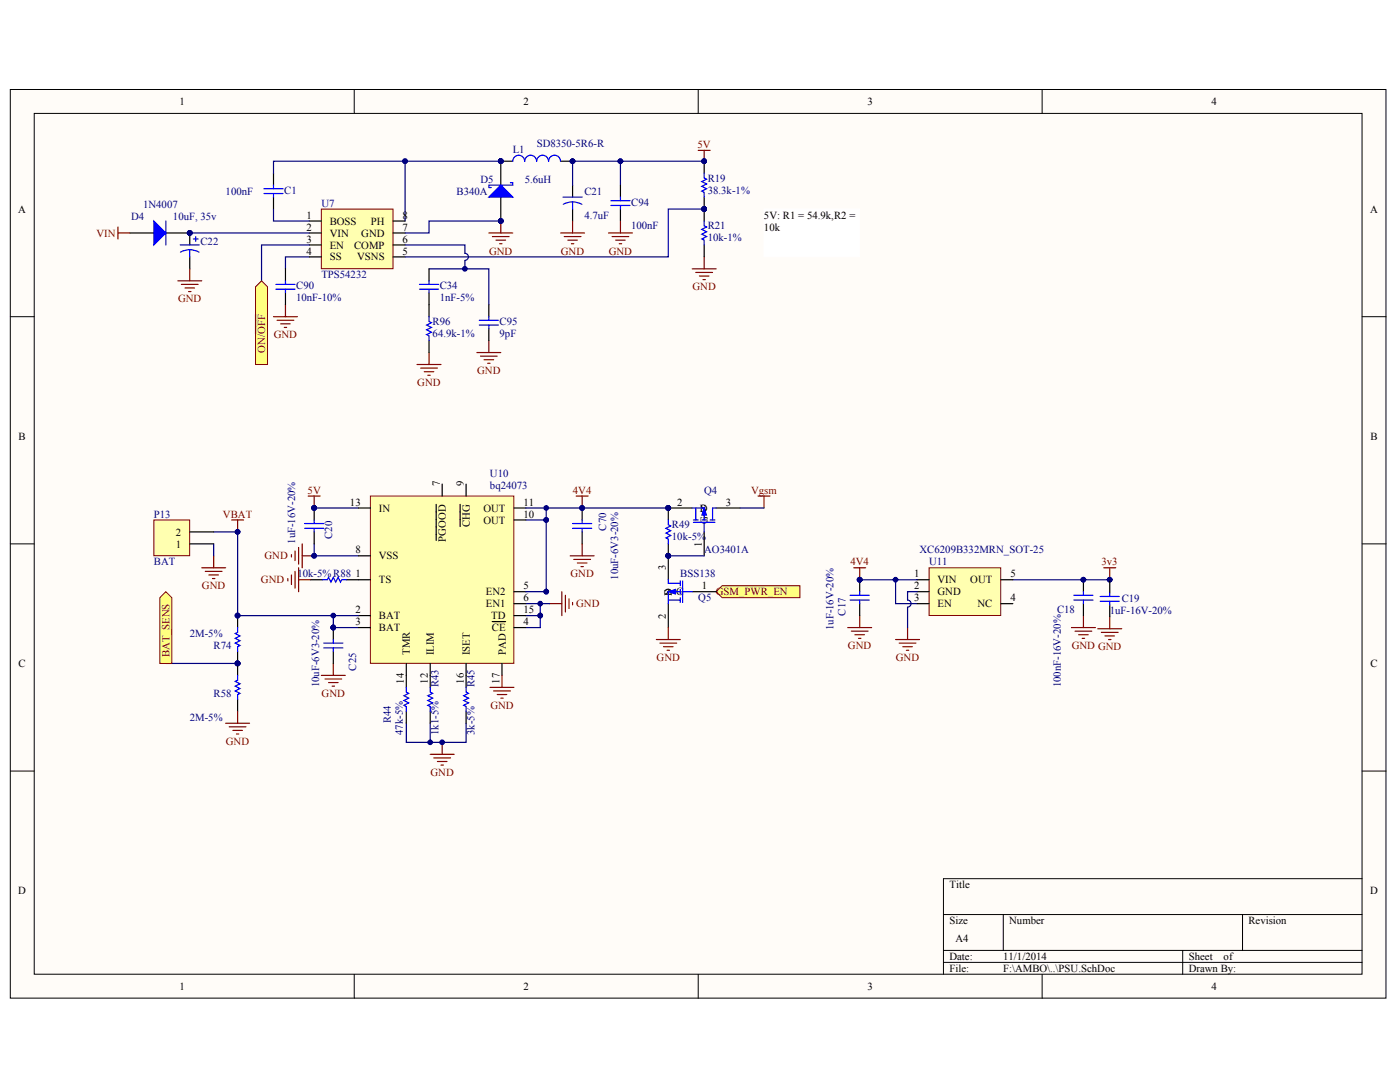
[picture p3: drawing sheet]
<svg xmlns="http://www.w3.org/2000/svg" width="258mm" height="201mm" viewBox="0 0 258 201" stroke-linecap="round" stroke-linejoin="round" font-family="sans-serif">
<defs><g id="words">
<g font-size="2">
<text x="33.1" y="19.4">1</text>
<text x="96.4" y="19.4">2</text>
<text x="159.8" y="19.4">3</text>
<text x="223.1" y="19.4">4</text>
<text x="3.4" y="39.2">A</text>
<text x="56.4" y="40.3">1</text>
<text x="60.7" y="41.4">BOSS</text>
<text x="68.3" y="41.4">PH</text>
<text x="74.2" y="40.3">8</text>
<text x="140.7" y="40.3">5V: R1 = 54.9k,R2 =</text>
<text x="252.4" y="39.2">A</text>
<text x="56.4" y="42.5">2</text>
<text x="56.4" y="44.7">3</text>
<text x="56.4" y="46.9">4</text>
<text x="60.7" y="43.6">VIN</text>
<text x="60.7" y="45.8">EN</text>
<text x="60.7" y="48">SS</text>
<text x="65.2" y="45.8">COMP</text>
<text x="65.8" y="48">VSNS</text>
<text x="66.6" y="43.6">GND</text>
<text x="74.2" y="46.9">5</text>
<text x="74.2" y="44.7">6</text>
<text x="74.2" y="42.5">7</text>
<text x="140.7" y="42.5">10k</text>
<text x="3.4" y="81">B</text>
<text x="252.4" y="81">B</text>
<text x="81" y="89.6" transform="rotate(-90 81 89.6)">7</text>
<text x="85.4" y="89.6" transform="rotate(-90 85.4 89.6)">9</text>
<text x="64.5" y="93.1">13</text>
<text x="69.8" y="94.2">IN</text>
<text x="89" y="94.2">OUT</text>
<text x="96.4" y="95.3">10</text>
<text x="96.4" y="93.1">11</text>
<text x="124.8" y="93.1">2</text>
<text x="128.9" y="94.2">D</text>
<text x="129" y="94.2">S</text>
<text x="133.7" y="93.1">3</text>
<text x="32.4" y="100.8">1</text>
<text x="32.4" y="98.6">2</text>
<text x="65.5" y="101.9">8</text>
<text x="82.1" y="99.7" transform="rotate(-90 82.1 99.7)">PGOOD</text>
<text x="86.5" y="97.1" transform="rotate(-90 86.5 97.1)">CHG</text>
<text x="89" y="96.4">OUT</text>
<text x="129.3" y="100.7" transform="rotate(-90 129.3 100.7)">1</text>
<text x="130.4" y="96.4" transform="rotate(-90 130.4 96.4)">G</text>
<text x="65.5" y="106.3">1</text>
<text x="69.8" y="107.4">TS</text>
<text x="69.8" y="103">VSS</text>
<text x="122.7" y="105" transform="rotate(-90 122.7 105)">3</text>
<text x="168.4" y="106.3">1</text>
<text x="172.7" y="107.4">VIN</text>
<text x="178.7" y="107.4">OUT</text>
<text x="186.1" y="106.3">5</text>
<text x="65.5" y="112.9">2</text>
<text x="89.5" y="109.6">EN2</text>
<text x="89.5" y="111.8">EN1</text>
<text x="96.4" y="108.5">5</text>
<text x="96.4" y="110.7">6</text>
<text x="96.4" y="112.9">15</text>
<text x="122.7" y="113.9" transform="rotate(-90 122.7 113.9)">2</text>
<text x="123.8" y="109.7" transform="rotate(-90 123.8 109.7)">D</text>
<text x="123.8" y="109.6" transform="rotate(-90 123.8 109.6)">S</text>
<text x="124.5" y="109.6">G</text>
<text x="129.3" y="108.5">1</text>
<text x="168.4" y="108.5">2</text>
<text x="168.4" y="110.7">3</text>
<text x="172.7" y="109.6">GND</text>
<text x="172.7" y="111.8">EN</text>
<text x="180.1" y="111.8">NC</text>
<text x="186.1" y="110.7">4</text>
<text x="65.5" y="115.1">3</text>
<text x="69.8" y="114">BAT</text>
<text x="69.8" y="116.2">BAT</text>
<text x="90.5" y="114">TD</text>
<text x="90.6" y="116.2">CE</text>
<text x="96.4" y="115.1">4</text>
<text x="3.4" y="122.8">C</text>
<text x="74.4" y="125.9" transform="rotate(-90 74.4 125.9)">14</text>
<text x="75.5" y="120.6" transform="rotate(-90 75.5 120.6)">TMR</text>
<text x="78.8" y="125.9" transform="rotate(-90 78.8 125.9)">12</text>
<text x="79.9" y="120.6" transform="rotate(-90 79.9 120.6)">ILIM</text>
<text x="85.4" y="125.9" transform="rotate(-90 85.4 125.9)">16</text>
<text x="86.5" y="120.6" transform="rotate(-90 86.5 120.6)">ISET</text>
<text x="92" y="125.9" transform="rotate(-90 92 125.9)">17</text>
<text x="93.1" y="120.6" transform="rotate(-90 93.1 120.6)">PAD</text>
<text x="252.4" y="122.8">C</text>
<text x="3.4" y="164.7">D</text>
<text x="174.9" y="163.6">Title</text>
<text x="252.4" y="164.7">D</text>
<text x="174.9" y="170.2">Size</text>
<text x="176" y="173.5">A4</text>
<text x="185.9" y="170.2">Number</text>
<text x="230" y="170.2">Revision</text>
<text x="174.9" y="176.8">Date:</text>
<text x="174.9" y="179">File:</text>
<text x="184.8" y="176.8">11/1/2014</text>
<text x="184.8" y="179">F:\AMBO\..\PSU.SchDoc</text>
<text x="219" y="176.8">Sheet</text>
<text x="219" y="179">Drawn By:</text>
<text x="225.4" y="176.8">of</text>
<text x="33.1" y="182.3">1</text>
<text x="96.4" y="182.3">2</text>
<text x="159.8" y="182.3">3</text>
<text x="223.1" y="182.3">4</text>
</g>
<g font-size="2" fill="#000080">
<text x="94.5" y="28.2">L1</text>
<text x="98.9" y="27.1">SD8350-5R6-R</text>
<text x="41.6" y="35.9">100nF</text>
<text x="52.4" y="35.7">C1</text>
<text x="84.1" y="35.9">B340A</text>
<text x="88.5" y="33.7">D5</text>
<text x="96.6" y="33.7">5.6uH</text>
<text x="107.6" y="35.9">C21</text>
<text x="130.4" y="33.4">R19</text>
<text x="130.4" y="35.7">38.3k-1%</text>
<text x="24.1" y="40.5">D4</text>
<text x="26.4" y="38.3">1N4007</text>
<text x="31.9" y="40.5">10uF, 35v</text>
<text x="59.2" y="38.1">U7</text>
<text x="107.6" y="40.3">4.7uF</text>
<text x="116.3" y="37.8">C94</text>
<text x="36.9" y="45.1">C22</text>
<text x="116.3" y="42.3">100nF</text>
<text x="130.4" y="42.3">R21</text>
<text x="130.4" y="44.4">10k-1%</text>
<text x="54.6" y="53.3">C90</text>
<text x="59.2" y="51.3">TPS54232</text>
<text x="81" y="53.3">C34</text>
<text x="54.6" y="55.5">10nF-10%</text>
<text x="79.7" y="59.9">R96</text>
<text x="81" y="55.5">1nF-5%</text>
<text x="92" y="59.9">C95</text>
<text x="79.7" y="62.1">64.9k-1%</text>
<text x="92" y="62.1">9pF</text>
<text x="90.3" y="87.8">U10</text>
<text x="28.3" y="95.3">P13</text>
<text x="90.3" y="90">bq24073</text>
<text x="129.7" y="90.9">Q4</text>
<text x="54.4" y="100.1" transform="rotate(-90 54.4 100.1)">1uF-16V-20%</text>
<text x="61.2" y="99.3" transform="rotate(-90 61.2 99.3)">C20</text>
<text x="111.6" y="97.7" transform="rotate(-90 111.6 97.7)">C70</text>
<text x="123.8" y="99.5">10k-5%</text>
<text x="123.8" y="97.3">R49</text>
<text x="129.7" y="101.9">AO3401A</text>
<text x="169.4" y="101.9">XC6209B332MRN_SOT-25</text>
<text x="28.3" y="104.1">BAT</text>
<text x="54.8" y="106.3">10k-5%R88</text>
<text x="113.9" y="106.8" transform="rotate(-90 113.9 106.8)">10uF-6V3-20%</text>
<text x="125.3" y="106.3">BSS138</text>
<text x="171.1" y="104.1">U11</text>
<text x="128.6" y="110.7">Q5</text>
<text x="155.7" y="113.4" transform="rotate(-90 155.7 113.4)">C17</text>
<text x="194.7" y="112.9">C18</text>
<text x="204.4" y="113.2">1uF-16V-20%</text>
<text x="206.6" y="110.9">C19</text>
<text x="34.9" y="117.3">2M-5%</text>
<text x="39.4" y="119.5">R74</text>
<text x="153.5" y="116" transform="rotate(-90 153.5 116)">1uF-16V-20%</text>
<text x="65.6" y="123.5" transform="rotate(-90 65.6 123.5)">C25</text>
<text x="39.4" y="128.4">R58</text>
<text x="58.8" y="126.6" transform="rotate(-90 58.8 126.6)">10uF-6V3-20%</text>
<text x="80.8" y="126.6" transform="rotate(-90 80.8 126.6)">R43</text>
<text x="87.4" y="126.6" transform="rotate(-90 87.4 126.6)">R45</text>
<text x="195.4" y="126.6" transform="rotate(-90 195.4 126.6)">100nF-16V-20%</text>
<text x="34.9" y="132.7">2M-5%</text>
<text x="72" y="133.2" transform="rotate(-90 72 133.2)">R44</text>
<text x="74.2" y="135.4" transform="rotate(-90 74.2 135.4)">47k-5%</text>
<text x="80.8" y="135.4" transform="rotate(-90 80.8 135.4)">1k1-5%</text>
<text x="87.4" y="135.4" transform="rotate(-90 87.4 135.4)">3k-5%</text>
</g>
<g font-size="2" fill="#800000">
<text x="128.5" y="27.3">5V</text>
<text x="17.8" y="43.6">VIN</text>
<text x="90.1" y="46.9">GND</text>
<text x="103.3" y="46.9">GND</text>
<text x="112.1" y="46.9">GND</text>
<text x="127.6" y="53.5">GND</text>
<text x="32.8" y="55.7">GND</text>
<text x="48.8" y="64.9" transform="rotate(-90 48.8 64.9)">ON/OFF</text>
<text x="50.4" y="62.3">GND</text>
<text x="76.9" y="71.1">GND</text>
<text x="87.9" y="68.9">GND</text>
<text x="41.1" y="95.3">VBAT</text>
<text x="56.7" y="90.9">5V</text>
<text x="105.5" y="90.9">4V4</text>
<text x="138.4" y="90.9">Vgsm</text>
<text x="48.1" y="107.4">GND</text>
<text x="48.7" y="103">GND</text>
<text x="105.1" y="106.3">GND</text>
<text x="156.6" y="104.1">4V4</text>
<text x="202.9" y="104.1">3v3</text>
<text x="37.2" y="108.5">GND</text>
<text x="106.1" y="111.8">GND</text>
<text x="131.9" y="109.6">GSM_PWR_EN</text>
<text x="156.2" y="119.5">GND</text>
<text x="197.4" y="119.5">GND GND</text>
<text x="31.2" y="121" transform="rotate(-90 31.2 121)">BAT_SENS</text>
<text x="120.9" y="121.7">GND</text>
<text x="165" y="121.7">GND</text>
<text x="59.2" y="128.4">GND</text>
<text x="90.3" y="130.5">GND</text>
<text x="41.6" y="137.1">GND</text>
<text x="79.3" y="142.9">GND</text>
</g>
</g></defs>
<g fill="#fffcf8" stroke="#000" stroke-width=".18">
<path d="M1.9 16.5h253.4v167.3h-253.4z"/>
<path d="M6.3 20.9h244.6v158.5h-244.6z"/>
</g>
<g fill="none" stroke="#000" stroke-width=".18">
<path d="M65.3 16.5v4.4M128.6 16.5v4.4M192 16.5v4.4M1.9 58.3h4.4M250.9 58.3h4.4M1.9 100.2h4.4M250.9 100.2h4.4M1.9 142h4.4M250.9 142h4.4M65.3 179.4v4.4M128.6 179.4v4.4M173.8 168.4h77.1"/>
<path d="M173.8 175h77.1M173.8 177.2h77.1M184.8 168.4v6.6M192 179.4v4.4M217.9 175v4.4M228.9 168.4v6.6M250.9 161.8h-77.1v17.6"/>
</g>
<path d="M23.9 42.9h4.4M30.5 42.9h4.5v2.2M35 47.3v2.2" fill="none" stroke="#000" stroke-width=".22"/>
<g fill="#000080" stroke="#000080" stroke-width=".18">
<circle cx="34.9" cy="42.9" r=".43"/>
<circle cx="57.9" cy="102.3" r=".43"/>
<circle cx="57.9" cy="93.5" r=".43"/>
<circle cx="61.4" cy="115.6" r=".43"/>
<circle cx="100.6" cy="95.7" r=".43"/>
<circle cx="100.6" cy="93.5" r=".43"/>
<circle cx="81.4" cy="136.7" r=".43"/>
<circle cx="99.5" cy="113.4" r=".43"/>
<circle cx="99.5" cy="111.1" r=".43"/>
</g>
<path d="M28.3 40.7l2.2 2.2-2.2 2.2z" fill="#00f" stroke="#00f" stroke-width=".22"/>
<path d="M30.5 40.7v4.4M33.2 45.1h3.5M35 46l.7 .1 1 .3M35 46l-.8 .1-1 .3M35 46v1.3M35.6 44h.9M36.1 43.6v.8" fill="none" stroke="#00f" stroke-width=".22"/>
<g fill="none" stroke="#800000" stroke-width=".22">
<path d="M21.7 41.8v2.2M21.7 42.9h2.2M53.7 102.1v.5M54.3 101.5v1.7M55 100.8v3.1M55.7 100.2v4.4M55.7 102.4h2.2M101.3 111.2h2.2M103.5 109v4.4M104.1 109.6v3.1M104.8 110.3v1.7M105.5 110.9v.5"/>
<path d="M59.2 124.4h4.4M59.9 125h3M60.5 125.7h1.8M61.2 126.4h.4M61.4 122.2v2.2M79.2 138.9h4.5M79.9 139.6h3.1M81.5 136.7v2.2M80.6 140.2h1.7M81.2 140.9h.5"/>
</g>
<path d="M57.9 93.5h8.1M100.6 93.5v2.2h-3.7M57.9 100.2v2.2h8.1M66 115.6h-4.6v.2M96.9 111.2h4.4M99.5 111.2v2.2h-2.6M99.5 113.4v2.2h-2.6" fill="none" stroke="#000080" stroke-width=".22"/>
<path d="M68.2 91.3h26.5v30.8h-26.5z" fill="#ffffb0" stroke="#800000" stroke-width=".18"/>
<g fill="none" stroke="#000" stroke-width=".22">
<path d="M57.9 93.5v2.2M57.9 97.9v2.3M66 93.5h2.2M80.3 92.9v6.6M81.5 89.1v2.2M84.8 92.9v4.1M85.9 89.1v2.2M94.7 95.7h2.2M94.7 93.5h2.2M61.4 115.6v2.2M61.4 120v2.2M66 106.8h2.2"/>
<path d="M66 113.4h2.2M66 115.6h2.2M66 102.4h2.2M90.7 114.5h2.4M94.7 113.4h2.2M94.7 115.6h2.2M94.7 109h2.2M94.7 111.2h2.2M74.8 122.2v4.4M74.8 131v2.2M79.2 122.2v2.2M85.9 122.2v2.2"/>
<path d="M92.5 122.2v2.2"/>
</g>
<g fill="none" stroke="#800000" stroke-width=".22">
<path d="M42.7 95.7h2.2M43.8 95.7v2.2M56.8 91.3h2.2M57.9 91.3v2.2M156.2 115.6h4.4M156.8 116.2h3.1M157.5 116.9h1.7M158.1 117.5h.5M158.4 113.4v2.2M165 117.8h4.4M165.6 118.4h3.1M166.3 119.1h1.8"/>
<path d="M167 119.7h.4M167.2 115.6v2.2M197.4 115.6h4.4M198 116.2h3.1M198.7 116.9h1.7M199.3 117.5h.5M199.6 113.4v2.2M202.2 115.8h4.4M202.9 116.4h3.1M203.3 104.6h2.2M203.5 117.1h1.8M204.2 117.8h.4"/>
<path d="M204.4 104.6v2.2M204.4 113.6v2.2"/>
</g>
<g fill="#000080" stroke="#000080" stroke-width=".18">
<circle cx="43.8" cy="97.9" r=".43"/>
<circle cx="79.2" cy="136.7" r=".43"/>
<circle cx="57.9" cy="93.5" r=".43"/>
<circle cx="61.4" cy="115.6" r=".43"/>
<circle cx="204.4" cy="106.7" r=".43"/>
<circle cx="165" cy="106.7" r=".43"/>
</g>
<path d="M165 106.8v4.4h3.9M186.6 106.8h17.8v.2M74.8 133.2v3.5h11.1v-3.5M79.2 133.2v3.5" fill="none" stroke="#000080" stroke-width=".22"/>
<path d="M56.1 96.4h3.5M56.1 97.3h3.5M57.9 95.7v.7M57.9 97.3v.6M59.6 118.4h3.6M59.6 119.3h3.6M61.4 117.8v.6M61.4 119.3v.7M74.8 126.6v.9l.5 .2-.9 .4 .9 .5-.9 .4 .9 .4-.9 .5 .4 .2v.9" fill="none" stroke="#00f" stroke-width=".22"/>
<path d="M171.1 104.6h13.2v8.7h-13.2z" fill="#ffffb0" stroke="#800000" stroke-width=".18"/>
<g fill="none" stroke="#000" stroke-width=".22">
<path d="M50.4 31.9v2.2M50.4 36.3v2.2M92.2 29.7h2.3M103.3 29.7h2.2M105.5 34.1v2.2M105.5 38.5v2.2M114.3 34.1v2.2M114.3 38.5v2.2M107.2 93.5v2.2M107.2 97.9v2.3M127.5 93.5h-4.4v2.2M129.7 97.9v4.5"/>
<path d="M131.9 93.5h4.4M43.8 113.4v2.2M43.8 120v2.2M57.2 106.8h2.2M63.8 106.8h2.2M123.1 100.2v2.2M158.4 106.8v2.2M158.4 111.2v2.2M168.9 106.8h2.2M168.9 109h2.2M168.9 111.2h2.2M184.4 106.8h2.2"/>
<path d="M184.4 111.2h2.2M199.6 106.8v2.2M199.6 111.2v2.2M204.4 107v2.2M204.4 111.4v2.2M79.2 124.4v2.2M79.2 131v2.2M85.9 124.4v2.2M85.9 131v2.2"/>
</g>
<g fill="#000080" stroke="#000080" stroke-width=".18">
<circle cx="107.2" cy="93.5" r=".43"/>
<circle cx="158.3" cy="106.7" r=".43"/>
<circle cx="123.1" cy="102.3" r=".43"/>
<circle cx="123.1" cy="93.5" r=".43"/>
<circle cx="199.6" cy="106.7" r=".43"/>
<circle cx="100.6" cy="108.9" r=".43"/>
<circle cx="100.6" cy="95.7" r=".43"/>
<circle cx="43.8" cy="113.4" r=".43"/>
<circle cx="43.8" cy="122.2" r=".43"/>
<circle cx="61.4" cy="113.4" r=".43"/>
<circle cx="61.4" cy="115.6" r=".43"/>
<circle cx="92.2" cy="29.7" r=".43"/>
<circle cx="105.5" cy="29.7" r=".43"/>
<circle cx="74.6" cy="29.7" r=".43"/>
<circle cx="92.2" cy="40.7" r=".43"/>
<circle cx="114.3" cy="29.7" r=".43"/>
</g>
<g fill="none" stroke="#00f" stroke-width=".22">
<path d="M48.6 35.6h3.5M48.6 34.8h3.5M50.4 34.1v.7M50.4 35.6v.7M96.6 29.7a1.09 1.09 0 0 0-1.1-1.1 1.09 1.09 0 0 0-1 1.1M98.8 29.7a1.09 1.09 0 0 0-1.1-1.1 1.09 1.09 0 0 0-1 1.1M101 29.7a1.09 1.09 0 0 0-1.1-1.1 1.09 1.09 0 0 0-1 1.1M103.2 29.7a1.09 1.09 0 0 0-1-1.1 1.09 1.09 0 0 0-1.1 1.1M103.7 36.3h3.5M105.5 37.2l1 .1 .7 .3M105.5 37.2l-1.1 .1-.6 .3M105.5 37.2v1.3"/>
<path d="M112.5 37h3.5M112.5 37.8h3.5M114.3 36.3v.7M114.3 37.8v.7M105.5 96.4h3.5M105.5 97.3h3.5M107.2 95.7v.7M107.2 97.3v.6M123.1 95.7v.9l.4 .2-.8 .5 .8 .4-.8 .5 .8 .4-.8 .4 .4 .3v.9M127.5 93.5h2.2v2.2M127.7 96.2h4M127.7 95.7h.9"/>
<path d="M128.2 93.5v2.2M129.3 95.7h.9M129.7 96.2v1.7M130.8 95.7h.9M131.9 93.5h-.6v2.2M43.8 115.6v.8l-.5 .3 .9 .4-.9 .4 .9 .5-.9 .4 .9 .5-.4 .2v.9M59.4 106.8h.9l.2-.5 .5 .9 .4-.9 .4 .9 .5-.9 .4 .9 .2-.4h.9M156.6 110.5h3.5M156.6 109.6h3.5M158.4 109v.6M158.4 110.5v.7M197.8 110.5h3.5"/>
<path d="M197.8 109.6h3.5M199.6 109v.6M199.6 110.5v.7M202.7 110.7h3.5M202.7 109.8h3.5M204.4 109.2v.6M204.4 110.7v.7M79.2 126.6v.9l.5 .2-.9 .4 .9 .5-.9 .4 .9 .4-.9 .5 .4 .2v.9M85.9 126.6v.9l.4 .2-.9 .4 .9 .5-.9 .4 .9 .4-.9 .5 .5 .2v.9"/>
</g>
<g fill="none" stroke="#800000" stroke-width=".22">
<path d="M128.6 27.7h2.2M129.7 27.7v2.2M32.7 51.7h4.5M33.4 52.4h3.1M34.1 53h1.7M34.7 53.7h.5M35 49.5v2.2M50.4 58.3h4.4M51 59h3.1M51.7 59.6h1.8M52.6 56.1v2.2M90 42.9h4.5"/>
<path d="M90.7 43.6h3.1M91.4 44.2h1.7M92 44.9h.5M92.2 40.7v2.2M103.3 42.9h4.4M103.9 43.6h3.1M104.6 44.2h1.8M105.2 44.9h.5M105.5 40.7v2.2M112.1 42.9h4.4M112.7 43.6h3.1M113.4 44.2h1.8"/>
<path d="M114.1 44.9h.4M114.3 40.7v2.2M127.5 49.5h4.4M128.2 50.2h3.1M128.8 50.8h1.8M129.5 51.5h.4M129.7 47.3v2.2M52.4 60.3h.4M76.8 67.1h4.4M77.5 67.8h3.1M78.1 68.4h1.8M78.8 69.1h.4"/>
<path d="M79 64.9v2.2M106.1 91.3h2.2M107.2 91.3v2.2M139.6 91.3h2.2M140.7 91.3v2.2M53 106.5v.5M53.7 105.9v1.7M54.3 105.2v3.1M55 104.6v4.4M55 106.8h2.2M105 102.4h4.4M105.7 103h3.1"/>
<path d="M106.4 103.7h1.7M107 104.3h.5M107.2 100.2v2.2M157.3 104.6h2.2M158.4 104.6v2.2M90.3 126.6h4.4M90.9 127.2h3.1M91.6 127.9h1.8M92.2 128.6h.5M92.5 124.4v2.2"/>
</g>
<path d="M92.2 29.7h-17.6v11M105.5 34.1v-4.4h8.8v4.4M57 47.3h-4.4v2.2M96.9 93.5h26.2M100.6 95.7v13.3h.5M136.3 93.5h4.4M61.4 113.4v2.2M96.9 109h3.7M123.1 102.4h6.6M158.4 106.8h10.5M168.9 109h-1.7v1.5a.65 .65 0 0 1 .6 .6 .65 .65 0 0 1-.6 .7v3.8" fill="none" stroke="#000080" stroke-width=".22"/>
<path d="M129.7 93.5l.5 1.4h-.9z" fill="#00f" stroke="#00f" stroke-width=".18"/>
<path d="M59.2 38.5h13.2v11h-13.2z" fill="#ffffb0" stroke="#800000" stroke-width=".18"/>
<g fill="none" stroke="#000" stroke-width=".22">
<path d="M92.2 29.7v4.4M92.2 36.3v4.4M129.7 29.7v2.2M129.7 36.3v4.4M52.6 49.5v2.2M52.6 53.9v2.2M57 40.7h2.2M57 42.9h2.2M57 45.1h2.2M57 47.3h2.2M72.4 40.7h2.2M72.4 42.9h2.2"/>
<path d="M72.4 45.1h2.2M72.4 47.3h2.2M79 49.5v2.2M79 53.9v4.4M90 56.1v2.2M129.7 45.1v2.2M79 62.7v2.2M90 60.5v2.2"/>
</g>
<path d="M50.4 38.5v2.2h6.6M74.6 29.7h-24.2v2.2M114.3 29.7h15.4v.2M129.7 38.5h-6.6v8.8h-48.5M35 42.9h22M57 45.1h-8.8v6.6M74.6 45.1h11v1.5a.65 .65 0 0 1 .7 .7 .65 .65 0 0 1-.7 .6M79 49.5h11v6.6M85.6 48v1.5M92.2 40.7h-13.2v2.2h-4.4" fill="none" stroke="#000080" stroke-width=".22"/>
<g fill="#000080" stroke="#000080" stroke-width=".18">
<circle cx="74.6" cy="29.7" r=".43"/>
<circle cx="129.7" cy="38.5" r=".43"/>
<circle cx="92.2" cy="40.7" r=".43"/>
<circle cx="85.6" cy="49.5" r=".43"/>
<circle cx="129.7" cy="29.7" r=".43"/>
<circle cx="114.3" cy="29.7" r=".43"/>
<circle cx="92.2" cy="29.7" r=".43"/>
<circle cx="34.9" cy="42.9" r=".43"/>
</g>
<path d="M87.8 64.9h4.4M88.5 65.6h3.1M89.2 66.2h1.7M89.8 66.9h.5M90 62.7v2.2" fill="none" stroke="#800000" stroke-width=".22"/>
<g fill="none" stroke="#00f" stroke-width=".22">
<path d="M94 33.7h.5v.4h-4.5v.4h.5M129.7 31.9v.9l.5 .2-.9 .4 .9 .5-.9 .4 .9 .5-.9 .4 .4 .2v.9M50.8 52.4h3.5M50.8 53.3h3.5M52.6 51.7v.7M52.6 53.3v.6M77.3 52.4h3.5M77.3 53.3h3.5M79 58.3v.9l.5 .2-.9 .5 .9 .4-.9 .4 .9 .5-.9 .4 .4 .2v.9M79 51.7v.7M79 53.3v.6M88.3 59h3.5"/>
<path d="M88.3 59.9h3.5M90 58.3v.7M90 59.9v.6M129.7 40.7v.9l.5 .2-.9 .4 .9 .5-.9 .4 .9 .5-.9 .4 .4 .2v.9"/>
</g>
<path d="M90 36.3l2.2-2.2 2.3 2.2z" fill="#00f" stroke="#00f" stroke-width=".22"/>
<path d="M140.7 38.5h17.6v8.8h-17.6z" fill="#fff" stroke="#fff" stroke-width=".18"/>
<path d="M47.1 52.8l1.1-1.1 1.1 1.1v14.3h-2.2z" fill-rule="evenodd" fill="#ffff80" stroke="#800000" stroke-width=".18"/>
<path d="M47.1 57.9v3.6" fill="none" stroke="#800000" stroke-width=".22"/>
<path d="M131.9 109l1.1-1.1h14.3v2.2h-14.3z" fill-rule="evenodd" fill="#ffff80" stroke="#800000" stroke-width=".18"/>
<path d="M43.8 122.2v2.2M43.8 128.8v2.2" fill="none" stroke="#000" stroke-width=".22"/>
<circle cx="43.8" cy="122.2" r=".43" fill="#000080" stroke="#000080" stroke-width=".18"/>
<path d="M43.8 124.4v.9l-.5 .2 .9 .4-.9 .5 .9 .4-.9 .4 .9 .5-.4 .2v.9" fill="none" stroke="#00f" stroke-width=".22"/>
<path d="M41.6 133.2h4.4M42.2 133.8h3.1M42.9 134.5h1.7M43.5 135.2h.5M43.8 131v2.2" fill="none" stroke="#800000" stroke-width=".22"/>
<path d="M30.5 122.2h13.3" fill="none" stroke="#000080" stroke-width=".22"/>
<path d="M29.4 110.1l1.1-1.1 1.1 1.1v12.1h-2.2z" fill-rule="evenodd" fill="#ffff80" stroke="#800000" stroke-width=".18"/>
<path d="M37.2 104.6h4.4M37.8 105.2h3.1M38.5 105.9h1.7M39.1 106.5h.5M39.4 102.4v2.2M120.9 117.8h4.4M121.6 118.4h3M122.2 119.1h1.8M122.9 119.7h.4M123.1 115.6v2.2" fill="none" stroke="#800000" stroke-width=".22"/>
<path d="M39.4 97.9h4.4v15.5h22.2M39.4 100.2v2.2" fill="none" stroke="#000080" stroke-width=".22"/>
<g fill="#000080" stroke="#000080" stroke-width=".18">
<circle cx="43.8" cy="97.9" r=".43"/>
<circle cx="43.8" cy="113.4" r=".43"/>
<circle cx="123.1" cy="102.3" r=".43"/>
</g>
<path d="M123.1 102.4v4.4M123.1 111.2v4.4M127.5 109h4.4" fill="none" stroke="#000" stroke-width=".22"/>
<path d="M123.1 106.8v.6h2.2M123.1 110.5h2.2M125.3 109h-2.2v2.2M125.3 107v.9M125.3 108.5v.9M125.3 110.1v.8M125.7 109h1.8M125.7 107v3.9" fill="none" stroke="#00f" stroke-width=".22"/>
<path d="M123.1 109l1.3-.5v.9z" fill="#00f" stroke="#00f" stroke-width=".18"/>
<path d="M28.3 95.7h6.6v6.6h-6.6z" fill="#ffffb0" stroke="#800000" stroke-width=".18"/>
<path d="M35 97.9h4.4M35 100.2h4.4" fill="none" stroke="#000" stroke-width=".22"/>
<use href="#words"/>
</svg>
